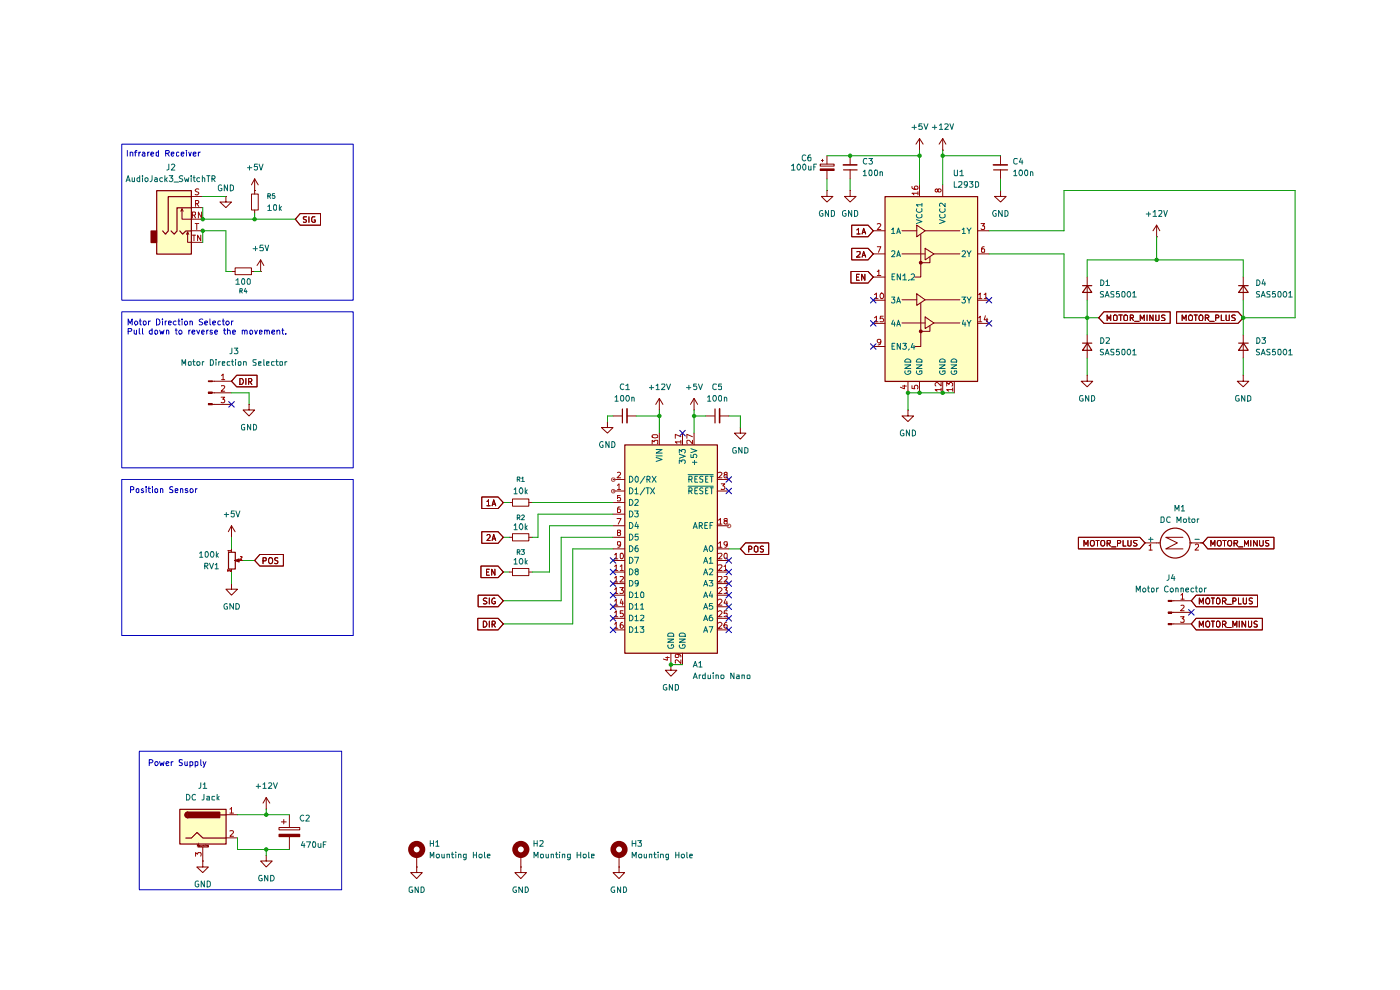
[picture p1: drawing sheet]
<svg xmlns="http://www.w3.org/2000/svg" width="297mm" height="210mm" viewBox="0 0 297 210" stroke-linecap="round" stroke-linejoin="round" font-family="sans-serif">
<g fill="#ffffc2">
<path d="M132.6 94.4h19.6v44.2h-19.6z"/>
<path d="M33.2 40.4h7.4v13.5h-7.4z"/>
<path d="M38.1 171.7h9.9v7.3h-9.9z"/>
<path d="M187.8 41.7h19.6v39.2h-19.6z"/>
</g>
<path d="M178.9 36h2.9M132.6 94.4h19.6v44.2h-19.6zM151.7 86.8v2.9" fill="none" stroke="#840000" stroke-width=".25"/>
<g fill="none" stroke="#840000" stroke-width=".21">
<path d="M174 34.8h3v.4h-3zM174 35.8h3v.4h-3zM174.2 34h.5M174.5 33.8v.5M175.4 33v1.8M175.4 36.2v1.7M180.3 33v2M180.3 36v1.9M175.4 40.4v1.3h1.3l-1.3 1.2-1.2-1.2h1.2M175.4 40.4h.1M180.3 40.4v1.3h1.3l-1.3 1.2-1.1-1.2h1.1M180.3 40.4h.1"/>
<path d="M180.5 57.6h3.7l1.1 1.2-1.1 1.2h-3.7zM180.7 47.8h3.5l1.1 1.2-1.1 1.2h-3.5zM180.7 52.7h3.5l1.1 1.2-1.1 1.2h-3.5zM181.7 58.8h.4M181.8 48.8l.3-.4v1.2M181.8 53.4h.6l.1 .5-.8 .6h.8M181.8 49.6h.7M182.3 58.2h-.6v1.2h.6M182.9 49.6l.3-1.2 .4 1.2M182.9 54.5l.3-1.1 .4 1.1M183 49.3h.6M183 54.2h.6"/>
<path d="M183.5 58.2v1.2l-.7-1.2v1.2M50.2 79.6h4.3v2.5h-4.3l-1.1-1.2zM50.9 80.3a.65 .65 0 0 1 .8 .6 .65 .65 0 0 1-.8 .6zM52.2 80.3v1.2M52.8 81l.5-.1v-.5l-.5-.1v1.2M53 81l.4 .5M139.9 91.9v2.4M144.8 91.9v2.4M147.2 91.9v2.4M149.7 88.2h1.9M152.7 88.2h1.9M157.1 90.7v1.2h1.1l-1.1 1.2-1.3-1.2h1.3"/>
<path d="M157.1 90.7h.1M192.6 87v1.2h1.2l-1.2 1.2-1.2-1.2h1.2M192.6 87h.1M130.1 101.7h2.4M130.1 104.2h2.4M130.1 106.6h2.4M130.1 109.1h2.4M130.1 111.5h2.4M130.1 114h2.4M130.1 116.4h2.4M130.1 118.9h2.4M152.2 101.7h2.4"/>
<path d="M152.2 104.2h2.4M152.2 111.5h2.4M152.2 116.4h2.4M152.2 118.9h2.4M158.2 115.2h4.9v2.4h-4.9l-1.1-1.2zM158.8 116.5l.6-.1v-.5l-.6-.1v1.3M160 116l.3-.2 .5 .2v.9l-.3 .2-.5-.2zM162 115.9l-.5-.1-.2 .2v.3l.6 .2 .1 .2-.3 .4-.4-.1M130.1 121.3h2.4M130.1 123.8h2.4M130.1 126.3h2.4M130.1 128.7h2.4"/>
<path d="M130.1 131.2h2.4M130.1 133.6h2.4M142.3 138.5v2.5M144.8 138.5v2.5M152.2 121.3h2.4M152.2 123.8h2.4M152.2 126.3h2.4M152.2 128.7h2.4M152.2 131.2h2.4M152.2 133.6h2.4"/>
</g>
<g fill="none" stroke="#a90000" stroke-width=".21">
<path d="M138.4 94.2v-.8l.4 .3 .1-.3h.6v.8M138.4 92.3l.9-.1 .2 .2v.3a.86 .86 0 0 1-1.1-.1zM144.4 93.7h-1.1l.3 .4M144.4 92.6l-1.1-.5v.9M144.4 93.4v.7M146.9 93.4v.8l-.7-.8-.5 .1 .1 .6M146.9 92.6l-1.2-.5v.9M130.4 117.7l.3-.3v1.1M130.4 118.5h.7M130.9 110h.8l-.5 1.2M131 100.3l.4-.1 .3 .3-.8 .9h.8M131 103l.3-.4v1.2"/>
<path d="M131 103.8h.7M131.2 113l-.2-.5h.6v.4l-.6 .1v.6h.4a.35 .35 0 0 0 .3-.3 .35 .35 0 0 0-.3-.3M131.6 105.1h-.6v.5a.45 .45 0 0 1 .6 .1 .45 .45 0 0 1 0 .6l-.6-.1M131.6 107.5h-.4l-.2 .3v.8l.6 .1v-.7h-.4l-.2 .2M131.7 115.4l-.1 .2-.4 .1-.2-.2v-.5l.6-.1 .1 .2-.2 .9-.4 .1M131.7 117.4h.4a.66 .66 0 0 1-.3 1.1l-.2-.2v-.8zM152.4 100.3l.5-.1 .3 .2-.8 1h.8M152.4 110.3l.4-.3v1.2M152.4 115.2l.4-.3v1.2M152.4 117.4h.6l.2 .1-.1 .4-.7 .6h.8M152.4 119.9l.6-.1 .2 .2-.1 .3-.7 .7h.8M152.4 111.2h.8"/>
<path d="M152.4 116.1h.8M153 102.6h.8l-.5 .5 .5 .2v.3l-.2 .2-.6-.1M153.8 117.4h.3l.2 .1v.8l-.4 .2a.84 .84 0 0 1-.1-1.1zM153.8 100.7l-.2-.3 .2-.2 .5 .1v.3a.48 .48 0 0 0-.6 .2 .48 .48 0 0 0 .1 .6l.5-.1v-.5l-.2-.1M153.8 110.5l-.2-.3 .2-.2h.4l.1 .4a.51 .51 0 0 0-.6 .7h.6v-.5l-.2-.1M154.3 115.4l-.2 .3h-.3l-.2-.3v-.3l.2-.2 .5 .1v.8l-.5 .3M130.4 120.2l.3-.4v1.2M130.4 122.6l.3-.3v1.2M130.4 125.1l.3-.5v1.3M130.4 127.5l.3-.4v1.3M130.4 130l.3-.4v1.2M130.4 132.4l.3-.4v1.3"/>
<path d="M130.4 121h.7M130.4 123.5h.7M130.4 125.9h.7M130.4 128.4h.7M130.4 130.8h.7M130.4 133.3h.7M131.5 124.6h.8l-.5 .6 .5 .2-.1 .4h-.7M131.6 120.2l.3-.4v1.2M131.6 122.4l.5-.1 .2 .3-.8 .9h.8M131.6 121h.7M131.8 127.1l-.2 .8h.7M132.1 132l-.4 .1-.1 .2v.8l.4 .2 .3-.3v-.2l-.3-.3-.4 .1v.2"/>
<path d="M132.1 127.5v.9M132.2 129.6h-.6v.5h.6l.1 .5-.3 .2-.4-.1M141.2 139.5h.8M141.6 139.3v.8l-.9-.3M143.8 138.8l.2 .2-.1 .5h-.6v-.5a.94 .94 0 0 1 1.1 0v.4M144.4 140v.7l-.8-.7-.3 .1v.5M152.4 122.4l.6-.1 .2 .1-.1 .4-.7 .7h.8M152.4 124.8l.2-.2h.3l.3 .3-.1 .3-.7 .7h.8M152.4 127.3l.2-.2h.3l.3 .3-.1 .3-.7 .7h.8M152.4 129.7l.2-.1h.3l.3 .2-.1 .3-.7 .7h.8M152.4 132.2l.2-.2h.3l.3 .3-.1 .3-.7 .7h.8M153.6 120.2l.3-.4v1.2"/>
<path d="M153.6 122.4h.7v.4l-.7 .7h.7M153.6 124.6h.7l-.4 .6h.4v.6h-.7M153.6 121h.7M153.9 127.1l-.3 .8h.8M154.2 132a.72 .72 0 0 0-.6 .5 .72 .72 0 0 0 .2 .8l.5-.2v-.5l-.5-.1-.2 .3M154.2 127.5v.9M154.3 129.6h-.6l-.1 .5h.7v.6h-.7"/>
</g>
<g fill="none" stroke="#006464" stroke-width=".21">
<path d="M139.2 97l1.3 .5-1.3 .4M139.2 95.3h1.3l-1.3 .8h1.3M139.2 96.7h1.3M144.1 98.3v-.8l.5 .5v-.4l.2-.1 .5 .1 .1 .5-.2 .2M144.1 96.4l1.3 .4-1.3 .4M144.1 96.1v-.8l.5 .5 .1-.5h.5l.2 .2v.4l-.2 .2M146.6 96.4v.6h.6l-.1-.5 .1-.1h.4l.2 .2-.1 .4M146.6 95.2l1.2 .4-1.2 .4M146.9 98.1h.9M147.3 97.6v1M133.5 101a.65 .65 0 0 1 .8 .7 .65 .65 0 0 1-.8 .6zM133.5 103.5a.65 .65 0 0 1 .8 .6 .65 .65 0 0 1-.8 .6z"/>
<path d="M133.5 105.9a.65 .65 0 0 1 .8 .7 .65 .65 0 0 1-.8 .6zM133.5 108.4a.65 .65 0 0 1 .8 .6 .65 .65 0 0 1-.8 .7zM133.5 110.8a.65 .65 0 0 1 .8 .7 .65 .65 0 0 1-.8 .6zM133.5 113.3a.65 .65 0 0 1 .8 .6 .65 .65 0 0 1-.8 .7zM133.5 115.8a.65 .65 0 0 1 .8 .6 .65 .65 0 0 1-.8 .6zM133.5 118.2a.65 .65 0 0 1 .8 .6 .65 .65 0 0 1-.8 .7zM134.6 108.4h.8l-.4 .5 .4 .1v.5l-.2 .2-.6-.2M134.6 118.2h.9l-.5 1.3M134.7 103.8h.2l.1-.3v1.2M134.7 106.1l.2-.2h.3l.2 .2v.3l-.8 .8h.8M134.7 104.7h.7M134.9 101.1l.2-.1 .3 .3v.7l-.3 .3a.71 .71 0 0 1-.2-1.2z"/>
<path d="M135 110.8l-.3 .9h.8M135.3 115.8h-.4a.92 .92 0 0 0 .1 1.2l.4-.1v-.6h-.5l-.2 .1M135.3 111.3v.8M135.4 113.3h-.6l-.1 .6 .6-.1 .1 .6-.2 .2h-.3l-.2-.2M136.8 101l-1 1.5M136.8 103.5l-1 1.5M137.1 103.5h.7M137.2 101.7l.6-.1v-.5l-.6-.1v1.3M137.4 103.5v1.2M137.5 101.7l.4 .6M138 103.5l.9 1.2M138.4 101l.8 1.3"/>
<path d="M138.9 103.5l-.9 1.2M139.2 101l-.8 1.3M146 100.7h5.3M146 103.1h5.3M146.1 101.7l.7-.1v-.4l-.2-.2h-.5v1.3M146.1 104.2h.5l.2-.2v-.4l-.2-.1h-.5v1.2M146.5 101.7l.3 .6M146.5 104.2l.3 .5M147.1 112.1l.4-1.3 .4 1.3M147.2 111.8h.6M147.4 101.6h.4M147.4 104.1h.4"/>
<path d="M148 101h-.6v1.3h.6M148 103.5h-.6v1.2h.6M148.3 111.5l.6-.1v-.5l-.6-.1v1.3M148.6 111.5l.4 .6M149.1 101.1l-.4-.1-.3 .3 .1 .3 .6 .2v.3l-.2 .2-.5-.1M149.1 103.6l-.4-.1-.3 .2 .1 .3 .6 .2v.4l-.2 .1h-.5M149.3 117l.4-1.2 .4 1.2M149.3 119.5l.4-1.3 .4 1.3M149.4 116.6h.6M149.4 119.1h.6M149.5 111.4h.4M149.7 101.6h.3"/>
<path d="M149.7 104.1h.3M150.1 110.8h-.6v1.3h.6M150.2 101h-.5v1.3h.5M150.2 103.5h-.5v1.2h.5M150.5 118.5h.1l.2-.3v1.3M150.5 119.5h.7M150.6 115.8h.2a.67 .67 0 0 1 .5 .6 .67 .67 0 0 1-.5 .6l-.3-.5zM150.6 103.5h.7M150.6 101h.7M150.6 111.4h.5M151 101v1.3M151 103.5v1.2"/>
<path d="M151.2 110.8h-.6v1.3M133.5 120.7a.65 .65 0 0 1 .8 .6 .65 .65 0 0 1-.8 .6zM133.5 123.1a.66 .66 0 0 1 .7 .4 .66 .66 0 0 1-.2 .8h-.5zM133.5 125.6a.66 .66 0 0 1 .7 .4 .66 .66 0 0 1-.2 .8h-.5zM133.5 128a.66 .66 0 0 1 .7 .4 .66 .66 0 0 1-.2 .8h-.5zM133.5 130.5a.66 .66 0 0 1 .7 .4 .66 .66 0 0 1-.2 .8h-.5zM133.5 132.9a.66 .66 0 0 1 .7 .4 .66 .66 0 0 1-.2 .8h-.5zM134.7 125.9l.3-.3v1.2M134.7 128.4l.3-.4v1.2M134.7 130.8l.3-.3v1.2M134.7 133.3l.3-.4v1.2M134.7 126.8h.7"/>
<path d="M134.7 129.2h.7M134.7 131.7h.7M134.7 134.1h.7M135 121.2l-.3-.3 .1-.2h.6l-.1 .5h-.3l-.3 .2v.3l.3 .2 .4-.1v-.5l-.2-.1M135.4 123.6v.2a.42 .42 0 0 1-.6 0 .42 .42 0 0 1 0-.6h.6v.8l-.2 .3h-.3M135.8 132.9h.8l-.5 .5 .5 .1v.5h-.8M135.9 128.4l.3-.4v1.2M135.9 130.6h.7v.4l-.8 .7h.8M135.9 129.2h.7M136 125.7l.3-.1 .3 .2v.8l-.2 .2-.4-.1zM141.7 135.6h1.2l-1.2 .6h1.2M141.7 136.8v.3l.3 .4 .8-.1 .1-.3-.1-.3-.4-.1v.3"/>
<path d="M141.7 134.5l.3-.2h.6l.3 .3v.4h-1.2zM144.1 135.6h1.3l-1.3 .6h1.3M144.2 136.8l-.1 .3 .2 .3h.9l.2-.3-.1-.3-.5-.1v.3M144.2 134.5l.2-.2h.6l.3 .2 .1 .5h-1.3zM149.3 121.9l.4-1.2 .4 1.2M149.3 124.3l.4-1.2 .4 1.2M149.3 126.8l.4-1.2 .4 1.2M149.3 129.2l.4-1.2 .4 1.2M149.3 131.7l.4-1.2 .4 1.2M149.3 134.1l.4-1.2 .4 1.2M149.4 121.5h.6M149.4 124h.6"/>
<path d="M149.4 126.4h.6M149.4 128.9h.6M149.4 131.3h.6M149.4 133.8h.6M150.5 120.7h.5l.2 .2-.7 1h.7M150.5 123.1h.7l-.4 .5 .4 .2v.3l-.1 .2-.6-.1M150.5 132.9h.7l-.5 1.2M150.8 125.5l-.3 .9h.7M151.1 130.5l-.5 .1a.94 .94 0 0 0 0 1.1h.5l.1-.2v-.3l-.2-.3h-.3l-.2 .3M151.1 126v.8M151.1 128h-.6v.6l.1-.1h.4l.2 .2v.3l-.1 .2-.6-.1"/>
</g>
<path d="M174 36h3M178.9 35h2.9M152.7 86.7v3" fill="none" stroke="#840000" stroke-width=".34"/>
<path d="M44.2 80.8h.8v.2h-.8z" fill="#840000"/>
<path d="M44.2 80.8h.8v.2h-.8z" fill="none" stroke="#840000" stroke-width=".21"/>
<path d="M44.2 83.2h.8v.2h-.8z" fill="#840000"/>
<path d="M44.2 83.2h.8v.2h-.8z" fill="none" stroke="#840000" stroke-width=".21"/>
<path d="M44.2 85.6h.8v.3h-.8z" fill="#840000"/>
<path d="M44.2 85.6h.8v.3h-.8zM45 80.9h4.1M45 83.3h4.1M45 85.8h4.1M52.8 85.8v1.2h1.2l-1.2 1.2-1.2-1.2h1.2M52.8 85.8h.1M55.1 117.6h5v2.5h-5l-1.1-1.2zM55.8 119h.5l.2-.2v-.4l-.7-.1v1.3M57.2 118.3a.46 .46 0 0 1 .6 .4v.4a.46 .46 0 0 1-.6 .5 .86 .86 0 0 1 0-1.3zM58.9 118.4h-.6a.57 .57 0 0 0 .6 .7v.3l-.1 .2-.5-.1" fill="none" stroke="#840000" stroke-width=".21"/>
<path d="M47 79.7l.3-.4v1.2M46.9 84.3h.8l-.5 .4 .4 .1v.6h-.7M47 81.9l.5-.1 .2 .3-.8 .9h.8M47 80.5h.7" fill="none" stroke="#a90000" stroke-width=".21"/>
<path d="M48.5 117.1h1.4v3.6h-1.4z" fill="none" stroke="#840000" stroke-width=".25"/>
<path d="M49.8 118.9l1-.3v.7z" fill="#840000"/>
<g fill="none" stroke="#840000" stroke-width=".21">
<path d="M54 37.9l-.7 1.3M54 37.9l.8 1.3M54 37.9v2.5M47.9 41.7v1.2h1.2l-1.2 1.1-1.2-1.1h1.2M47.9 41.7h.1M54 40.4h.1M49.1 114h.1M49.1 111.5v2.5M49.1 116.4v.6M49.1 111.5l-.7 1.3M49.1 111.5l.8 1.3M49.8 118.9l.9-.4v.7z"/>
<path d="M50.6 118.9h1M49.1 123.8v1.2h1.3l-1.3 1.3-1.2-1.3h1.2M49.1 123.8h.1M49.1 120.7v.6"/>
</g>
<path d="M49 116.8h-.7l.2 .2M49 116.6v.4M51 118.2l.3-.1 .1 .2-.5 .4h.5M48.3 121.3v-.4l.3 .2v-.1l.2-.1 .2 .1-.1 .3" fill="none" stroke="#a90000" stroke-width=".21"/>
<path d="M32 49h1.2v2.4h-1.2z" fill="#840000"/>
<path d="M32.1 49h1.1v2.4h-1.1zM33.2 40.4h7.4v13.5h-7.4zM38.1 49l.6 .7 .7-.7h1.2M40.6 44.1h-3v4.9l-.6 .7-.7-.7M40.6 41.7h-4.9v7.3l-.6 .7-.6-.7M38.1 171.7h9.9v7.3h-9.9zM39.4 177.8h1.2l1.2-1.2 1.3 1.2h4.9M39.8 172.3a.59 .59 0 0 0-.6 .6 .59 .59 0 0 0 .6 .6" fill="none" stroke="#840000" stroke-width=".25"/>
<g fill="none" stroke="#840000" stroke-width=".21">
<path d="M38.4 44.8l.2-.5v2.2h4.4M38.6 44.3l.3 .5M39.5 49.7l.3-.5v2.2h3.2M39.8 49.2l.3 .5M40.6 41.7h2.4M40.6 44h2.4M40.6 49h2.4M49.1 57.6h.8M49.9 56.8h3.4v1.5h-3.4zM53.3 41.2h1.5v3.3h-1.5zM53.3 57.6h.7M54 40.4v.8"/>
<path d="M54 44.5v.8M55.3 57.6h.1M55.3 55.1l-.8 1.2M55.3 55.1l.7 1.2M55.3 55.1v2.5M63.7 45.3h4.3v2.5h-4.3l-1-1.3zM65 46h-.6a.47 .47 0 0 0 .1 .5 .47 .47 0 0 0 .4 .2v.4h-.5M65.5 46v1.2M66.8 46h-.5l-.2 .2v.7a.52 .52 0 0 0 .8 .2v-.4h-.3M142.3 141v1.2h1.3l-1.3 1.2-1.2-1.2h1.2M142.3 141h.1M56.5 181.5v1.1h1.2l-1.2 1.3-1.2-1.3h1.2"/>
<path d="M56.5 181.5h.1M88.4 183.9v1.2h1.2l-1.2 1.3-1.3-1.3h1.3M88.4 183.9h.1M88.4 181.5v2.4M110.5 183.9v1.2h1.2l-1.2 1.3-1.3-1.3h1.3M110.5 183.9h.1M110.5 181.5v2.4M131.3 183.9v1.2h1.2l-1.2 1.3-1.2-1.3h1.2M131.3 183.9h.1M131.3 181.5v2.4"/>
</g>
<path d="M40.8 45.6h.5l.2-.1v-.4l-.7-.1v1.2M40.8 49.9h.7M41.2 45.6l.3 .6M41.2 49.9v1.2M41.4 47.4h.8M41.5 43.2l.6-.1v-.5l-.6-.1v1.3M41.7 43.2l.5 .6M41.7 47.4v1.3M42.2 40.1h-.5l-.3 .2 .1 .3 .7 .3-.3 .4-.5-.1M42.6 49.9v1.2l-.7-1.2v1.2M42.8 45v1.2l-.7-1.2v1.2" fill="none" stroke="#a90000" stroke-width=".21"/>
<g fill="none" stroke="#840000" stroke-width="1.2">
<circle cx="88.4" cy="180.2" r="1.23"/>
<circle cx="110.5" cy="180.2" r="1.23"/>
<circle cx="131.3" cy="180.2" r="1.23"/>
</g>
<path d="M39.4 172.4l.4-.1v1.2a.59 .59 0 0 1-.5-.4 .59 .59 0 0 1 .1-.7z" fill="#840000"/>
<path d="M39.8 172.3a.59 .59 0 0 0-.6 .6 .59 .59 0 0 0 .6 .6" fill="none" stroke="#840000" stroke-width=".25"/>
<path d="M39.8 172.3h6.8v1.2h-6.8z" fill="#840000"/>
<path d="M39.8 172.3h6.8v1.2h-6.8zM46.7 172.9h1.3" fill="none" stroke="#840000" stroke-width=".25"/>
<g fill="none" stroke="#840000" stroke-width=".21">
<path d="M41.9 179.5v-.3l.1 .3 .1-.3v.3M42 179.7h2M42.3 179.3h.2v.2h-.2zM42.6 179.3l.1 .2 .1-.2M43 179.5v-.2h.1v.2M43 179.7v2.9M43.3 179.2l.1 .3M43.3 179.3h.1M43.6 179.2h.1M43.6 179.3v.2M43.7 179.5v-.2l.2 .2M44.2 179.5h-.2l.1-.2h.1v.3h-.1"/>
<path d="M47.9 172.8h2.5M47.9 177.7h2.5M59.2 175.5h4.4v.5h-4.4zM59.7 174.3h1M60.2 173.8v1M43 182.6v1.3h1.2l-1.2 1.2-1.3-1.2h1.3M43 182.6h.1"/>
</g>
<path d="M48.8 171.6l.3-.3v1.2M48.8 176.3l.6-.1 .1 .3-.7 .9h.7M48.8 172.5h.7M41.5 181.6v-.7l.4 .3 .1-.3h.6v.7" fill="none" stroke="#a90000" stroke-width=".21"/>
<path d="M59.2 177h4.4v.5h-4.4z" fill="#840000"/>
<g fill="none" stroke="#840000" stroke-width=".21">
<path d="M191.4 49h3.1M191.4 53.9h4.9M194.5 47.8l1.8 1.2-1.8 1.2zM195.3 49.7v9.1h-1.2M212.3 40.4v1.3h1.1l-1.1 1.2-1.3-1.2h1.3M212.3 40.4h.1M191.4 63.6h3.1M191.4 68.5h4.9M194.5 62.3l1.8 1.3-1.8 1.2zM102.2 112.8h3.5l1.1 1.2-1.1 1.2h-3.5zM103.3 113.6l.2-.2h.3l.2 .2v.3l-.7 .8h.7M104.4 114.7l.3-1.3 .5 1.3"/>
<path d="M104.5 114.3h.6M101.4 131.2h4.3l1.1 1.1-1.1 1.3h-4.3zM101.4 126.3h4.3l1.1 1.1-1.1 1.3h-4.3zM102 120.1h3.7l1.1 1.2-1.1 1.2h-3.7zM102.5 131.8a.65 .65 0 0 1 .8 .6 .65 .65 0 0 1-.8 .6zM103.2 121.3h.4M103.3 126.9l-.5-.1-.3 .3 .2 .3 .5 .2v.4h-.7M103.8 120.7h-.6v1.3h.6M103.8 126.8v1.3M103.8 131.8v1.2M104.4 132.4l.6-.1v-.5h-.6v1.2M104.7 132.4l.4 .6"/>
<path d="M105 126.9a.61 .61 0 0 0-.7 .3 .61 .61 0 0 0 .1 .7l.3 .2 .4-.1v-.4h-.3M105 120.7v1.3l-.7-1.3v1.3M108 121.3h.7M108.7 120.6h3.5v1.5h-3.5zM112.2 121.3h.8M56.5 171.6h.1M56.5 169.2l-.7 1.2M56.5 169.2l.7 1.2M56.5 169.2v2.4M59.2 177h4.4v.5h-4.4zM61.4 172.8v2.7M61.4 177.5v2.7"/>
</g>
<path d="M187.8 41.7h19.6v39.2h-19.6z" fill="none" stroke="#840000" stroke-width=".25"/>
<path d="M195.1 55.5h.4v.4h-.4z" fill="#840000"/>
<path d="M195.1 55.5h.4v.4h-.4zM197.3 54.5v1.2h-2M195.3 64.3v9.2h-1.2" fill="none" stroke="#840000" stroke-width=".21"/>
<path d="M195.1 70.1h.4v.4h-.4z" fill="#840000"/>
<g fill="none" stroke="#840000" stroke-width=".21">
<path d="M195.1 31.8h.1M195.1 29.4v2.4M195.1 39.2v2.5M195.1 29.4l-.8 1.2M195.1 29.4l.7 1.2M200 31.8h.1M200 29.4v2.4M200 39.2v2.5M200 29.4l-.8 1.2M200 29.4l.7 1.2M212.3 33v2M212.3 36v1.9"/>
<path d="M185.3 49h2.4M185.3 53.9h2.4M185.3 58.8h2.4M196.3 52.7l1.8 1.2-1.8 1.2zM196.3 49h7.3M198.1 53.9h5.5M207.4 49h2.4M207.4 53.9h2.4M245.4 50.2h.1M245.4 47.8l-.8 1.2M245.4 47.8l.6 1.2M245.4 47.8v2.4"/>
<path d="M185.3 63.7h2.4M185.3 68.6h2.4M185.3 73.5h2.4M195.1 70.1h.4v.4h-.4zM196.3 67.2l1.8 1.3-1.8 1.2zM196.3 63.6h7.3M197.3 69.1v1.2h-2M198.1 68.5h5.5M207.4 63.7h2.4M207.4 68.6h2.4M230.6 79.6v1.3h1.2l-1.2 1.2-1.2-1.2h1.2M230.6 79.6h.1"/>
<path d="M234.2 66.1h14v2.5h-14l-1.1-1.2zM234.9 68v-1.2l.4 .9 .3-.9v1.2M236.2 67l.3-.2 .5 .2v.8l-.2 .2h-.4l-.2-.2zM237.3 66.8h.8M237.7 66.8v1.2M238.4 67l.3-.2 .5 .2v.8l-.2 .2h-.4l-.2-.2zM239.8 67.4h.6v-.5l-.6-.1v1.2M240 67.4l.5 .6M240.7 68.2h.9M241.9 68v-1.2l.4 .9 .4-.9v1.2M243.3 66.8v1.2M244.6 66.8v1.2l-.7-1.2v1.2"/>
<path d="M245.2 66.8l.1 1.2h.5l.1-.2v-1M247.1 66.9h-.6l-.1 .3 .2 .2h.3l.2 .4-.1 .2h-.6M192.6 80.9v2.4M195.1 80.9v2.4M200 80.9v2.4M202.4 80.9v2.4M228.8 114h13l1.1 1.2-1.1 1.2h-13zM230 115.8v-1.1l.4 .8 .4-.8v1.1M232.5 114.7h.7M232.8 114.7v1.1M233.7 114.7h.5a.77 .77 0 0 1-.2 1.1h-.3a.87 .87 0 0 1 0-1.1zM234.9 115.2h.6v-.5h-.6v1.1"/>
<path d="M235.1 115.2l.4 .6M235.8 116h.9M237.1 115.2h.5l.1-.4-.1-.1h-.5v1.1M238.3 114.7v1.1h.5M239.3 114.7l.1 1.1a.36 .36 0 0 0 .6-.2v-.9M241.2 114.7h-.6l-.1 .1 .2 .4h.3l.2 .3-.1 .3h-.6M256.2 114h14.1v2.4h-14.1l-1-1.2zM256.9 115.8v-1.1l.4 .8 .4-.8v1.1M258.4 114.7h.5a.77 .77 0 0 1-.2 1.1h-.3a.87 .87 0 0 1 0-1.1zM259.4 114.7h.7M259.8 114.7v1.1M261.8 115.2h.6l.2-.4-.2-.1h-.6v1.1"/>
<path d="M262.1 115.2l.5 .6M262.7 116h1M264 115.8v-1.1l.4 .8 .4-.8v1.1M265.4 114.7v1.1M266.7 114.7v1.1l-.8-1.1v1.1M267.2 114.7v.9l.3 .2h.4l.1-.2v-.9M269.2 114.7h-.6a.47 .47 0 0 0 0 .4 .47 .47 0 0 0 .5 .2l.1 .5h-.7M253.8 131.2h14v2.4h-14l-1.1-1.3zM253.8 126.3h13v2.4h-13l-1.1-1.3zM254.4 133v-1.2l.5 .9 .4-.9v1.2M254.4 128.1v-1.3l.5 1 .4-1v1.3M255.9 131.9l.5-.1a.86 .86 0 0 1 0 1.2 .46 .46 0 0 1-.6-.4z"/>
<path d="M256 126.9l.4-.1a.86 .86 0 0 1 0 1.3 .46 .46 0 0 1-.6-.4zM257 131.8h.6M257 126.8h.6M257.3 126.8v1.3M257.3 131.8v1.2M258.1 131.9l.5-.1a.86 .86 0 0 1 0 1.2l-.5-.1zM258.3 126.8h.3a.86 .86 0 0 1 0 1.3l-.5-.2v-.8zM259.3 132.4l.7-.1 .1-.3-.3-.2h-.5v1.2M259.3 127.5l.7-.1 .1-.3-.3-.3h-.5v1.3M259.7 132.4l.4 .6M259.7 127.5l.4 .6M260.3 133.1h.9"/>
<path d="M260.3 128.2h.9M261.5 133v-1.2l.5 .9 .4-.9v1.2M261.5 127.5l.6-.1v-.5l-.6-.1v1.3M262.7 126.8v1.3h.6M262.9 131.8v1.2M263.7 126.8v1.1l.3 .2 .4-.1v-1.2M264.2 131.8v1.2l-.7-1.2v1.2M264.8 131.8v1.1l.2 .1h.3l.2-.2v-1M265.7 126.9l-.5-.1-.2 .2v.4a.57 .57 0 0 1 .6 .6h-.6M266.7 131.8h-.4l-.3 .2 .1 .3 .6 .2v.4h-.7"/>
<circle cx="231.7" cy="115.2" r=".58"/>
<circle cx="260.9" cy="115.2" r=".57"/>
</g>
<g fill="none" stroke="#a90000" stroke-width=".21">
<path d="M193.5 39.6l.1 .4 .2 .1h.9v-.5h-.6l-.1 .4 .2 .1M186.1 47.5l.5-.1 .3 .3-.8 1h.8M186.1 52.3h.8l-.5 1.2M186.1 57.6l.3-.4v1.2M186.1 58.4h.8M194.7 41h-1.2l.4 .3M194.7 40.7v.6M199 40.3v-.2h.4a.35 .35 0 0 1 .3 .3 .35 .35 0 0 1-.3 .3h-.4l-.1-.6a.31 .31 0 0 0-.4 .1 .31 .31 0 0 0 0 .5h.2l.3-.2M208.1 47.4h.8l-.4 .5 .4 .1v.5l-.2 .2h-.4l-.2-.2M208.8 52.3l-.4 .1-.2 1 .1 .1 .6-.1v-.5l-.2-.1h-.2l-.3 .2M185.5 62.5l.4-.3v1.1M185.5 67.4l.4-.3v1.2"/>
<path d="M185.5 63.3h.8M185.5 68.3h.8M186.9 62.2h.3a.67 .67 0 0 1 0 1.1h-.3a.78 .78 0 0 1 0-1.1zM186.9 72.5l-.3 .2h-.2l-.3-.2v-.4l.2-.1h.4a.94 .94 0 0 1 0 1.1l-.4 .1M187.4 67.1h-.6l-.1 .6 .2-.2h.3l.3 .2-.1 .5h-.7M207.6 62.5l.3-.3v1.1M207.6 67.4l.3-.3v1.2M207.6 63.3h.7M207.6 68.3h.7M208.8 62.5l.3-.3v1.1M208.8 63.3h.7M209 67l-.2 .8h.8"/>
<path d="M209.4 67.5v.8M191.4 81.9h.9M191.9 81.7v.8l-.9-.4M193.5 81.8v.6l.6 .1v-.7h.6v.7M199.6 82.6h-1.2l.4 .4M199.6 81.1v.8l-.8-.8-.4 .3v.3l.1 .2M199.6 82.3v.7M200.8 81.9v-.8l.5 .4 .1-.3 .5-.1 .2 .3v.3l-.2 .2M202.1 82.6h-1.3l.5 .4M202.1 82.3v.7"/>
</g>
<g fill="none" stroke="#006464" stroke-width=".21">
<path d="M189.2 48.7l.3-.3v1.1M189.2 53.4l.1-.2h.4l.1 .2v.4l-.6 .7h.6M189.2 49.5h.6M189.2 58.7h.5M189.8 58.1h-.6v1.3h.6M190.3 49.5l.3-1.1 .4 1.1M190.3 54.5l.3-1.3 .4 1.3M190.3 49.2h.6M190.3 54.1h.6M191 58.1v1.3l-.7-1.3v1.3M191.5 58.5l.4-.4v1.3M191.5 59.4h.8"/>
<path d="M192.9 59.3l-.2 .2M193.3 58.3l.2-.2h.3l.2 .2v.4l-.8 .7h.8M194.4 46.6l1.2 .4-1.2 .4M194.5 45.5l-.1 .2a.67 .67 0 0 0 .5 .5 .67 .67 0 0 0 .7-.2l-.1-.5M194.5 44.3a.61 .61 0 0 0 .3 .8 .61 .61 0 0 0 .8-.3l-.1-.5M195.6 43.4h-1.2l.3 .4M195.6 43.1v.7M199.3 46.6l1.2 .4-1.2 .4M199.4 45.5l-.1 .2a.67 .67 0 0 0 .5 .5 .67 .67 0 0 0 .7-.2l-.1-.5M199.4 44.3a.61 .61 0 0 0 .3 .8 .61 .61 0 0 0 .8-.3l-.1-.5M200.5 43.1v.8l-.7-.8h-.4v.7M204.1 48.7l.4-.3v1.1"/>
<path d="M204.1 53.4l.5-.2 .2 .4-.7 .9h.7M204.1 49.5h.7M205.2 48.4l.4 .6 .4-.6M205.2 53.2l.4 .7 .4-.7M205.6 49v.5M205.6 53.9v.6M189.2 63h.6l-.3 .5 .3 .1v.5l-.1 .2h-.4l-.1-.2M189.2 73.4h.5M189.5 67.9l-.3 .9h.7M189.7 68.3v.9M189.8 72.8h-.6v1.3h.6M190.3 64.3l.3-1.3 .4 1.3"/>
<path d="M190.3 69.2l.3-1.3 .4 1.3M190.3 63.9h.6M190.3 68.8h.6M191 72.8v1.3l-.7-1.3v1.3M191.5 72.8h.8l-.4 .5 .4 .2v.3l-.3 .3h-.3l-.2-.2M191.9 77.4h1.3l-1.3 .8h1.3M192 78.7a.58 .58 0 0 0 .6 .7 .58 .58 0 0 0 .5-.7h-.5v.2M192 76.4a.66 .66 0 0 1 .8-.2 .66 .66 0 0 1 .4 .6h-1.3zM192.9 74l-.2 .3M193.6 72.8l-.3 .9h.8M193.9 73.2v.9M194.4 77.4h1.2l-1.2 .8h1.2"/>
<path d="M194.5 78.7a.61 .61 0 0 0 .3 .7 .61 .61 0 0 0 .8-.2v-.5h-.5v.2M194.5 76.4a.72 .72 0 0 1 1.1 0v.4h-1.2zM199.3 77.4h1.2l-1.2 .8h1.2M199.4 78.7a.61 .61 0 0 0 .3 .7 .61 .61 0 0 0 .8-.2v-.5h-.5v.2M199.4 76.4a.72 .72 0 0 1 1.1 0v.4h-1.2zM201.8 77.4h1.2l-1.2 .8h1.2M201.9 78.7a.61 .61 0 0 0 .3 .7 .61 .61 0 0 0 .8-.2v-.5h-.6v.2M201.9 76.4a.72 .72 0 0 1 1.1 0v.4h-1.2zM204.1 63h.7l-.4 .5 .3 .1v.6l-.5 .1-.1-.2M204.4 67.9l-.3 .9h.8M204.7 68.3v.9M205.2 63l.4 .7 .4-.7"/>
<path d="M205.2 67.9l.4 .7 .4-.7M205.6 63.7v.6M205.6 68.6v.6"/>
</g>
<path d="M210.8 36h2.9" fill="none" stroke="#840000" stroke-width=".25"/>
<path d="M210.7 35h3" fill="none" stroke="#840000" stroke-width=".34"/>
<path d="M247.8 127.4h.8v.2h-.8z" fill="#840000"/>
<path d="M247.8 127.4h.8v.2h-.8z" fill="none" stroke="#840000" stroke-width=".21"/>
<path d="M247.8 129.8h.8v.3h-.8z" fill="#840000"/>
<path d="M247.8 129.8h.8v.3h-.8z" fill="none" stroke="#840000" stroke-width=".21"/>
<path d="M247.8 132.3h.8v.2h-.8z" fill="#840000"/>
<g fill="none" stroke="#840000" stroke-width=".21">
<path d="M63.7 45.3h4.3v2.5h-4.3l-1-1.3zM65 46h-.6a.47 .47 0 0 0 .1 .5 .47 .47 0 0 0 .4 .2v.4h-.5M65.5 46v1.2M66.8 46h-.5l-.2 .2v.7a.52 .52 0 0 0 .8 .2v-.4h-.3M180.5 57.6h3.7l1.1 1.2-1.1 1.2h-3.7zM180.7 47.8h3.5l1.1 1.2-1.1 1.2h-3.5zM180.7 52.7h3.5l1.1 1.2-1.1 1.2h-3.5zM181.7 58.8h.4M181.8 48.8l.3-.4v1.2M181.8 53.4h.6l.1 .5-.8 .6h.8M181.8 49.6h.7M182.3 58.2h-.6v1.2h.6"/>
<path d="M182.9 49.6l.3-1.2 .4 1.2M182.9 54.5l.3-1.1 .4 1.1M183 49.3h.6M183 54.2h.6M183.5 58.2v1.2l-.7-1.2v1.2M230.6 58.8v4.9M263.7 58.8v4.9M50.2 79.6h4.3v2.5h-4.3l-1.1-1.2zM230.6 71v5M234.2 66.1h14v2.5h-14l-1.1-1.2zM234.9 68v-1.2l.4 .9 .3-.9v1.2M236.2 67l.3-.2 .5 .2v.8l-.2 .2h-.4l-.2-.2z"/>
<path d="M237.3 66.8h.8M237.7 66.8v1.2M238.4 67l.3-.2 .5 .2v.8l-.2 .2h-.4l-.2-.2zM239.8 67.4h.6v-.5l-.6-.1v1.2M240 67.4l.5 .6M240.7 68.2h.9M241.9 68v-1.2l.4 .9 .4-.9v1.2M243.3 66.8v1.2M244.6 66.8v1.2l-.7-1.2v1.2M245.2 66.8l.1 1.2h.5l.1-.2v-1M247.1 66.9h-.6l-.1 .3 .2 .2h.3l.2 .4-.1 .2h-.6M249.6 66.1h13l1.1 1.3-1.1 1.2h-13z"/>
<path d="M250.8 68v-1.2l.4 .9 .4-.9v1.2M252.2 67l.3-.2 .4 .2 .1 .6-.2 .4h-.5l-.2-.4zM253.3 66.8h.7M253.7 66.8v1.2M254.4 67l.5-.2a.86 .86 0 0 1 .1 1.2h-.5l-.2-.4zM255.7 67.4h.6l.2-.2-.1-.3-.7-.1v1.2M256 67.4l.5 .6M256.6 68.2h1M257.9 67.4h.6v-.5l-.6-.1v1.2M259.1 66.8v1.2h.6M260.1 66.8l.1 1.2 .6-.1v-1.1M262 66.9h-.6l-.1 .3 .2 .2h.3l.2 .4-.1 .2h-.6"/>
<path d="M263.7 79.6v1.3h1.2l-1.2 1.2-1.2-1.2h1.2M263.7 79.6h.1M263.7 71v5M50.9 80.3a.65 .65 0 0 1 .8 .6 .65 .65 0 0 1-.8 .6zM52.2 80.3v1.2M52.8 81l.5-.1v-.5l-.5-.1v1.2M53 81l.4 .5M128.9 89.4v1.3h1.2l-1.2 1.2-1.3-1.2h1.3M128.9 89.4h.1M130.1 88.2h1.9M133 88.2h2M139.9 87h.1"/>
<path d="M139.9 84.5l-.8 1.3M139.9 84.5l.7 1.3M139.9 84.5v2.5M147.2 87h.1M147.2 84.5l-.7 1.3M147.2 84.5l.8 1.3M147.2 84.5v2.5M55.1 117.6h5v2.5h-5l-1.1-1.2zM55.8 119h.5l.2-.2v-.4l-.7-.1v1.3M57.2 118.3a.46 .46 0 0 1 .6 .4v.4a.46 .46 0 0 1-.6 .5 .86 .86 0 0 1 0-1.3zM58.9 118.4h-.6a.57 .57 0 0 0 .6 .7v.3l-.1 .2-.5-.1M102.2 105.4h3.5l1.1 1.2-1.1 1.3h-3.5z"/>
<path d="M102.2 112.8h3.5l1.1 1.2-1.1 1.2h-3.5zM103.3 106.4h.2l.1-.4v1.3M103.3 113.6l.2-.2h.3l.2 .2v.3l-.7 .8h.7M103.3 107.3h.7M104.4 107.3l.3-1.3 .5 1.3M104.4 114.7l.3-1.3 .5 1.3M104.5 106.9h.6M104.5 114.3h.6M108 106.6h.7M108 114h.7M108.7 105.8h3.5v1.6h-3.5zM108.7 113.2h3.5v1.5h-3.5z"/>
<path d="M112.2 106.6h.8M112.2 114h.8M158.2 115.2h4.9v2.4h-4.9l-1.1-1.2zM158.8 116.5l.6-.1v-.5l-.6-.1v1.3M160 116l.3-.2 .5 .2v.9l-.3 .2-.5-.2zM162 115.9l-.5-.1-.2 .2v.3l.6 .2 .1 .2-.3 .4-.4-.1M228.8 114h13l1.1 1.2-1.1 1.2h-13zM230 115.8v-1.1l.4 .8 .4-.8v1.1M232.5 114.7h.7M232.8 114.7v1.1M233.7 114.7h.5a.77 .77 0 0 1-.2 1.1h-.3a.87 .87 0 0 1 0-1.1zM234.9 115.2h.6v-.5h-.6v1.1"/>
<path d="M235.1 115.2l.4 .6M235.8 116h.9M237.1 115.2h.5l.1-.4-.1-.1h-.5v1.1M238.3 114.7v1.1h.5M239.3 114.7l.1 1.1a.36 .36 0 0 0 .6-.2v-.9M241.2 114.7h-.6l-.1 .1 .2 .4h.3l.2 .3-.1 .3h-.6M242.9 115.2h3.2M251 114h-3.7l2.5 1.2-2.5 1.2h3.7M252.4 115.2h2.8M256.2 114h14.1v2.4h-14.1l-1-1.2zM256.9 115.8v-1.1l.4 .8 .4-.8v1.1M258.4 114.7h.5a.77 .77 0 0 1-.2 1.1h-.3a.87 .87 0 0 1 0-1.1z"/>
<path d="M259.4 114.7h.7M259.8 114.7v1.1M261.8 115.2h.6l.2-.4-.2-.1h-.6v1.1M262.1 115.2l.5 .6M262.7 116h1M264 115.8v-1.1l.4 .8 .4-.8v1.1M265.4 114.7v1.1M266.7 114.7v1.1l-.8-1.1v1.1M267.2 114.7v.9l.3 .2h.4l.1-.2v-.9M269.2 114.7h-.6a.47 .47 0 0 0 0 .4 .47 .47 0 0 0 .5 .2l.1 .5h-.7M101.4 131.2h4.3l1.1 1.1-1.1 1.3h-4.3zM101.4 126.3h4.3l1.1 1.1-1.1 1.3h-4.3z"/>
<path d="M102 120.1h3.7l1.1 1.2-1.1 1.2h-3.7zM102.5 131.8a.65 .65 0 0 1 .8 .6 .65 .65 0 0 1-.8 .6zM103.2 121.3h.4M103.3 126.9l-.5-.1-.3 .3 .2 .3 .5 .2v.4h-.7M103.8 120.7h-.6v1.3h.6M103.8 126.8v1.3M103.8 131.8v1.2M104.4 132.4l.6-.1v-.5h-.6v1.2M104.7 132.4l.4 .6M105 126.9a.61 .61 0 0 0-.7 .3 .61 .61 0 0 0 .1 .7l.3 .2 .4-.1v-.4h-.3M105 120.7v1.3l-.7-1.3v1.3M247.8 132.3h.8v.2h-.8z"/>
<path d="M248.6 127.4h4.1M248.6 129.9h4.1M248.6 132.3h4.1M253.8 131.2h14v2.4h-14l-1.1-1.3zM253.8 126.3h13v2.4h-13l-1.1-1.3zM254.4 133v-1.2l.5 .9 .4-.9v1.2M254.4 128.1v-1.3l.5 1 .4-1v1.3M255.9 131.9l.5-.1a.86 .86 0 0 1 0 1.2 .46 .46 0 0 1-.6-.4zM256 126.9l.4-.1a.86 .86 0 0 1 0 1.3 .46 .46 0 0 1-.6-.4zM257 131.8h.6M257 126.8h.6M257.3 126.8v1.3"/>
<path d="M257.3 131.8v1.2M258.1 131.9l.5-.1a.86 .86 0 0 1 0 1.2l-.5-.1zM258.3 126.8h.3a.86 .86 0 0 1 0 1.3l-.5-.2v-.8zM259.3 132.4l.7-.1 .1-.3-.3-.2h-.5v1.2M259.3 127.5l.7-.1 .1-.3-.3-.3h-.5v1.3M259.7 132.4l.4 .6M259.7 127.5l.4 .6M260.3 133.1h.9M260.3 128.2h.9M261.5 133v-1.2l.5 .9 .4-.9v1.2M261.5 127.5l.6-.1v-.5l-.6-.1v1.3M262.7 126.8v1.3h.6"/>
<path d="M262.9 131.8v1.2M263.7 126.8v1.1l.3 .2 .4-.1v-1.2M264.2 131.8v1.2l-.7-1.2v1.2M264.8 131.8v1.1l.2 .1h.3l.2-.2v-1M265.7 126.9l-.5-.1-.2 .2v.4a.57 .57 0 0 1 .6 .6h-.6M266.7 131.8h-.4l-.3 .2 .1 .3 .6 .2v.4h-.7"/>
<circle cx="231.7" cy="115.2" r=".58"/>
<circle cx="260.9" cy="115.2" r=".57"/>
</g>
<path d="M243.8 115.8l.3-.4v1.3M243.8 116.7h.6M253.6 115.6l.4-.2 .3 .2v.3l-.8 .8h.8M250.4 130.8h.8l-.4 .4 .4 .3-.1 .5-.7-.1M250.5 126.3l.4-.4v1.2M250.5 128.5l.5-.1 .2 .3-.8 .9h.8M250.5 127.1h.7" fill="none" stroke="#a90000" stroke-width=".21"/>
<g fill="none" stroke="#840000" stroke-width=".25">
<path d="M229.7 72.8h1.9M229.7 60.6h1.9M230.7 72.8l.9 1.5h-1.9zM230.7 60.6l.9 1.4h-1.9zM262.8 72.8h2M262.8 60.6h2M263.8 60.6l1 1.4h-2zM263.8 72.8l1 1.5h-2zM132 86.8v2.9"/>
<circle cx="249.3" cy="115.2" r="3.2"/>
</g>
<path d="M243.7 114.4h.9M244.1 114v.9M253.5 114.4h.9" fill="none" stroke="#006464" stroke-width=".21"/>
<path d="M133 86.7v3" fill="none" stroke="#840000" stroke-width=".34"/>
<g fill="none" stroke="#009600" stroke-width=".21">
<path d="M175.4 33h19.7M175.4 37.9v2.5M180.3 37.9v2.5M195.1 31.8v7.4M200 33h12.3M200 31.8v7.4M212.3 37.9v2.5M43 41.7h4.9M43 44v2.5h19.7M43 51.4v-2.4h4.9v8.6h1.2M54 57.6h1.3M54 45.3v1.2"/>
<path d="M209.8 49h15.9v-8.6h49v27h-11M209.8 53.9h15.9v13.5h7.4M230.6 58.8v-3.7h33.1v3.7M245.4 50.2v4.9M230.6 63.7v7.3M230.6 76v3.6M263.7 63.7v7.3M263.7 76v3.6M49.1 83.3h3.7v2.5M130.1 88.2h-1.2v1.2M135 88.2h4.9M139.9 87v4.9"/>
<path d="M147.2 88.2h2.5M147.2 87v4.9M154.6 88.2h2.5v2.5M202.4 83.3h-9.8v3.7M49.1 114v2.4M51.6 118.9h2.4M106.8 114h1.2M106.8 106.6h1.2M113 106.6h17.1M130.1 116.4h-8.6v15.9h-14.7M130.1 114h-11.1v13.4h-12.2M130.1 111.5h-13.5v9.8h-3.6"/>
<path d="M130.1 109.1h-16v4.9h-1.1M154.6 116.4h2.5M49.1 121.3v2.5M106.8 121.3h1.2M142.3 141h2.5M50.4 177.7v2.5h11M50.4 172.8h11M56.5 171.6v1.2M56.5 180.2v1.3"/>
</g>
<g fill="none" stroke="#0000c2" stroke-width=".21">
<path d="M25.8 30.6h49.1v33.1h-49.1zM27 31.9v1.2M27.6 32.4l.2-.1 .4 .1v.7M27.6 32.3v.8M28.5 32.3h.5M29 31.9h-.2l-.1 .2v1M29.5 32.3v.8M29.8 32.3l-.3 .2M30.2 32.4l.4-.1 .1 .1v.7M30.7 32.6h-.4l-.2 .3 .2 .2 .4-.1M31.3 32.3v.8M31.7 32.3l-.4 .2"/>
<path d="M32 32.7l.6-.1-.2-.3-.4 .1v.5l.2 .2 .3-.1M33.6 32.4l-.3-.1-.2 .1v.6h.5M33.6 31.9v1.2M35.1 32.5l.7-.1 .1-.3-.2-.2h-.6v1.2M35.5 32.5l.4 .6M36.3 32.7l.6-.1-.1-.3-.5 .1v.5l.2 .2 .3-.1M37.9 32.4l-.3-.1-.2 .1v.6h.5M38.4 32.7l.6-.1-.1-.3-.5 .1v.5l.2 .2 .4-.1M39.5 31.9v.1M39.5 32.3v.8M40.1 32.3l.2 .8 .3-.8M41 32.7l.6-.1v-.2l-.4-.1-.2 .1v.5l.2 .2 .4-.1"/>
<path d="M42.1 32.3v.8M42.5 32.3l-.4 .2M25.8 66.1h49.1v33.1h-49.1zM27.2 68.9v-1.2l.4 .9 .4-.9v1.2M27.2 70.3h.6l.1-.4-.1-.2h-.6v1.2M28.5 70v.7l.1 .2 .4-.1M28.5 68.3l.5-.2 .2 .2v.4l-.4 .2-.3-.2zM29 70v.9M29.6 69.7v1l.1 .2M29.6 68.1h.4M29.7 67.7v1.1l.3 .1M30.2 69.7v1.1l.2 .1"/>
<path d="M30.4 68.3l.2-.2 .3 .1 .1 .6-.4 .1-.2-.1zM31.5 68.1v.8M31.9 68.1l-.4 .2M32.3 70.1l-.4-.1-.2 .3 .1 .5h.5M32.3 69.7v1.2M32.9 70.2l.1-.2 .4 .1v.7h-.5zM33.2 67.7a.65 .65 0 0 1 .8 .6 .65 .65 0 0 1-.8 .6zM33.9 70l.2 .9 .3-.6 .1 .6 .3-.9M34.5 67.7v.1M34.5 68.1v.8M35.1 68.1v.8M35.3 70.2l.2-.2 .2 .1 .1 .8"/>
<path d="M35.3 70v.9M35.4 68.1l-.3 .2M35.7 68.5l.6-.1-.1-.3-.5 .2v.5l.2 .1 .3-.1M37.2 70h.4M37.3 68.2l-.3-.1-.2 .2v.4l.2 .2 .3-.1M37.3 69.7v1.1l.3 .1M37.8 68.1h.4M37.9 67.7v1.1l.3 .1M37.9 70.3l.5-.3 .2 .3-.1 .5h-.5zM38.6 67.7v.1M38.6 68.1v.8M39.2 68.2l.3-.1 .3 .2v.4l-.3 .2-.4-.2z"/>
<path d="M40.1 70v.9M40.3 68.3l.2-.2 .3 .2v.6M40.3 68.1v.8M40.4 70l-.3 .3M40.7 70.5l.6-.1v-.3l-.4-.1-.2 .3v.4l.2 .2 .4-.1M41.7 70l.4 .9 .2-.9M42.8 70.5l.6-.1-.2-.4-.4 .1v.6l.1 .2 .4-.1M43 67.7h-.5l-.2 .2 .1 .4 .5 .1 .1 .3-.2 .2-.5-.1M43.4 68.5l.6-.1-.1-.3-.5 .2v.5l.2 .1 .3-.1M43.9 70v.9M44.2 70l-.3 .3M44.5 67.7v1.1l.2 .1"/>
<path d="M45 70.1l-.3-.1-.2 .3 .1 .2h.4v.3h-.5M45.1 68.5l.6-.1-.1-.3-.5 .2v.5l.2 .1 .3-.1M45.6 70.5l.5-.1-.1-.4-.4 .1v.6l.1 .2 .4-.1M46.7 68.2l-.3-.1-.2 .2v.5l.2 .1 .3-.1M47.2 68.1h.4M47.3 67.7v1.1l.3 .1M47.4 70h.5M47.6 69.7v1l.3 .2M47.9 68.3l.4-.2 .3 .2v.4l-.4 .2-.3-.2zM48.3 70.2l.1-.2 .4 .1 .1 .8M48.3 69.7v1.2M49.1 68.1v.8"/>
<path d="M49.4 70.5l.6-.1-.2-.4-.4 .1v.7h.5M49.5 68.1l-.4 .2M51.4 70.2l.2-.2 .2 .1 .1 .8M51.4 70v.9M51.9 70.3l.2-.3 .3 .1v.8M53 70.2l.2-.2 .3 .1v.7h-.5zM54 70l.3 .9 .3-.9M55 70.5l.6-.2a.36 .36 0 0 0-.6-.2v.7h.5M56.1 70.2l.2-.2 .3 .1v.8M56.1 70v.9M56.6 70.3l.2-.3 .3 .1 .1 .8M57.7 70.5l.6-.1v-.3l-.5-.1-.1 .3v.4l.1 .2 .5-.1"/>
<path d="M58.8 70.2l.2-.2 .3 .1 .1 .8M58.8 70v.9M59.8 70h.4M59.9 69.7v1.1l.3 .1M60.6 70.8v.1M25.8 101.7h49.1v33.1h-49.1zM27.7 103.9l.7-.1v-.4l-.2-.2h-.5v1.3M29 103.7l.3-.1 .2 .2v.6h-.5zM30.4 103.7l-.3-.1-.1 .3 .5 .4-.2 .2-.3-.1M31 103.2v.2M31 103.6v.9M31.4 103.6h.5"/>
<path d="M31.6 103.2v1.1l.3 .2M32.3 103.2v.2M32.3 103.6v.9M32.9 103.8l.4-.2 .1 .2v.6h-.5zM34 103.8l.2-.2 .3 .2v.7M34 103.6v.9M36.7 103.3l-.5-.1-.2 .3 .1 .3 .6 .2v.4h-.7M37.2 104.1l.6-.1-.2-.4-.4 .1v.7h.5M38.3 103.8l.1-.2 .4 .2v.7M38.3 103.6v.9M39.8 103.7l-.3-.1-.2 .3 .6 .4-.3 .2-.3-.1M40.4 103.7l.3-.1 .3 .3-.1 .5h-.5z"/>
<path d="M41.5 103.6v.9M41.8 103.6l-.3 .3M29.6 159.4h42.9v29.3h-42.9zM31.7 161.8h.5l.2-.2-.1-.4-.6-.1v1.3M32.9 161.6h.4l.2 .2v.3l-.2 .3-.4-.3zM33.9 161.6l.2 .8 .3-.6 .2 .6 .2-.8M35.2 162l.6-.2v-.2h-.4l-.2 .1 .1 .6h.5M36.3 161.6v.8M36.8 161.6l-.5 .2M38.7 161.2h-.7v.4l.6 .2 .1 .2-.1 .3h-.6M39.2 161.6l.1 .7 .2 .1 .2-.2M39.7 161.6v.8"/>
<path d="M40.3 161.6h.6v.6l-.3 .2-.3-.1M40.3 161.6v1.1M41.4 161.6h.6v.6l-.2 .2-.4-.1M41.4 161.6v1.1M42.6 161.1v1.2l.2 .1M43.1 161.6l.3 .8M43.7 161.6l-.4 1.1h-.2"/>
</g>
<g fill="none" stroke="#000084" stroke-width=".21">
<path d="M184.7 63.1l1.1 1.2M184.7 68l1.1 1.2M184.7 72.9l1.1 1.2M185.8 63.1l-1.1 1.2M185.8 68l-1.1 1.2M185.8 72.9l-1.1 1.2M209.2 68l1.2 1.2M209.2 63.1l1.2 1.2M210.4 68l-1.2 1.2M210.4 63.1l-1.2 1.2M48.5 85.2l1.2 1.2M49.7 85.2l-1.2 1.2"/>
<path d="M144.2 91.3l1.2 1.2M145.4 91.3l-1.2 1.2M129.5 118.3l1.1 1.2M130.6 118.3l-1.1 1.2M154 118.3l1.2 1.2M154 103.6l1.2 1.1M154 101.1l1.2 1.2M155.2 103.6l-1.2 1.1M155.2 118.3l-1.2 1.2M155.2 101.1l-1.2 1.2M129.5 133l1.1 1.2M129.5 125.7l1.1 1.1"/>
<path d="M129.5 120.7l1.1 1.2M129.5 123.2l1.1 1.2M129.5 130.6l1.1 1.2M129.5 128.1l1.1 1.2M130.6 128.1l-1.1 1.2M130.6 125.7l-1.1 1.1M130.6 133l-1.1 1.2M130.6 120.7l-1.1 1.2M130.6 123.2l-1.1 1.2M130.6 130.6l-1.1 1.2M154 133l1.2 1.2M154 125.7l1.2 1.1"/>
<path d="M154 128.1l1.2 1.2M154 130.6l1.2 1.2M154 123.2l1.2 1.2M154 120.7l1.2 1.2M155.2 133l-1.2 1.2M155.2 125.7l-1.2 1.1M155.2 128.1l-1.2 1.2M155.2 130.6l-1.2 1.2M155.2 123.2l-1.2 1.2M155.2 120.7l-1.2 1.2M252.1 129.3l1.2 1.2M253.3 129.3l-1.2 1.2"/>
</g>
<g fill="#009600">
<circle cx="180.3" cy="33" r=".47"/>
<circle cx="192.6" cy="83.3" r=".47"/>
<circle cx="195.1" cy="83.3" r=".47"/>
<circle cx="195.1" cy="33" r=".47"/>
<circle cx="43" cy="46.5" r=".47"/>
<circle cx="43" cy="49" r=".47"/>
<circle cx="56.5" cy="180.2" r=".47"/>
<circle cx="56.5" cy="172.8" r=".47"/>
<circle cx="142.3" cy="141" r=".47"/>
<circle cx="200" cy="83.3" r=".47"/>
<circle cx="200" cy="33" r=".47"/>
<circle cx="230.6" cy="67.4" r=".47"/>
<circle cx="245.4" cy="55.1" r=".47"/>
<circle cx="263.7" cy="67.4" r=".47"/>
<circle cx="54" cy="46.5" r=".47"/>
<circle cx="147.2" cy="88.2" r=".47"/>
<circle cx="139.9" cy="88.2" r=".47"/>
</g>
<g fill="none" stroke="#006464" stroke-width=".21">
<path d="M26.8 38.5l.4-1.2 .4 1.2M26.9 38.2h.6M28 37.7v.8h.4l.1-.1M28.5 37.7v.8M29.6 37.8l-.3-.1-.3 .2v.4l.3 .2h.3M29.6 37.3v1.2M30.2 37.3v.1M30.2 37.7v.8M30.8 37.8l.4-.1 .2 .2v.4l-.2 .2-.5-.2zM32.3 37.3v.9l-.5 .3M32.9 37.8l.3-.1 .2 .2v.6M33.4 37.9l-.6 .3 .1 .3h.5"/>
<path d="M34.5 37.8l-.4-.1-.2 .2v.4l.2 .2h.4M35 37.3v1.2M35.1 38l.4 .5M35.5 37.7l-.5 .5M35.8 34.8v1.1l-.4 .2M35.9 37.3h.8l-.5 .5 .5 .1v.4l-.3 .2h-.3l-.2-.1M36.4 35l.4-.2 .3 .3-.8 1h.8M36.9 38.6h1M38.8 37.4l-.5-.1-.3 .2 .1 .3 .6 .2 .1 .3-.3 .2h-.5M39.1 37.7l.3 .8 .2-.6 .3 .6 .2-.8M40.6 37.3v.1M40.6 37.7v.8"/>
<path d="M41 37.7h.4M41.2 37.3v1.1l.2 .1M42.3 37.8l-.3-.1-.3 .2v.4l.3 .2h.3M42.9 37.8l.4-.1 .1 .2v.6M42.9 37.3v1.2M43.9 37.3h.6M44.2 37.3v1.2M45 37.9h.6v-.5l-.6-.1v1.2M45.2 37.9l.4 .6M47 39.3l-.3-.1-.4 .4v.5l.2 .3 .3 .1 .3-.2v-.3h-.3M48.3 39.2v1.3l-.7-1.3v1.3M48.9 39.2l.6 .2v.2v.5l-.4 .4h-.2z"/>
<path d="M52.5 35.6h.9M52.9 35.1v1M54.6 34.8h-.6l-.1 .6 .6-.1 .1 .6-.2 .2-.5-.2M55 34.8l.4 1.3 .4-1.3M167.9 35.1l.4-.3v1.3M167.9 36.1h.8M169.3 34.9l.1-.1a.68 .68 0 0 1 .5 .6 .68 .68 0 0 1-.5 .7 .81 .81 0 0 1-.1-1.2zM170.4 35l.3-.2 .2 .3v.7l-.2 .3a.72 .72 0 0 1-.3-1.1zM170.9 32.9h-.4l-.2 .1v.9a.37 .37 0 0 0 .3 .2 .37 .37 0 0 0 .3-.1M171.5 35.2v.8l.4 .1 .1-.2M172 32.9h-.5l-.1 1 .2 .2 .4-.1v-.6h-.5l-.1 .1M172 35.2v.9"/>
<path d="M172.6 35.4h.4M173.2 34.8h-.6v1.3M183.1 36.4l.4-.3v1.2M183.1 37.3h.7M183.9 33.7l-.5-.1a.61 .61 0 0 0-.3 .8 .61 .61 0 0 0 .8 .3M184.3 33.6h.8l-.4 .4 .4 .3-.1 .4h-.7M184.4 36.2l.4-.1a.86 .86 0 0 1-.1 1.2l-.3-.1zM185.5 36.3l.2-.2h.3a.77 .77 0 0 1-.2 1.2l-.3-.3zM186.7 36.6l.2-.2 .3 .1v.8M186.7 36.4v.9M193.5 27h.9M194 26.5v.9"/>
<path d="M195.6 26.3h-.6l-.1 .6 .5-.2 .3 .2v.4l-.2 .1h-.6M196 26.3l.4 1.1 .5-1.1M197.8 27h.9M198.3 26.5v.9M199.3 26.6l.3-.3v1.1M199.3 27.4h.7M200.4 26.3h.5l.3 .2-.8 .9h.8M201.5 26.3l.4 1.1 .4-1.1M202.4 38.5v1.2h.6M202.4 36.1l.1 1.2 .6-.1v-1.1M203.4 38.6l.6-.1 .1 .5-.8 .7h.8M203.6 36.4l.5-.3v1.2"/>
<path d="M203.6 37.3h.8M205.2 39l-.2 .3-.4-.1v-.6l.6-.1v.2l-.1 .9-.5 .1M205.7 38.5h.7l-.4 .5 .4 .2-.1 .4h-.6M206.9 38.5h.5l.2 .3v.7l-.3 .2h-.4zM215.1 36.4l.3-.3v1.2M215.1 37.3h.6M215.8 33.7l-.6-.1-.1 .3v.7a.52 .52 0 0 0 .7 .1M216.3 36.1l.5 .1a.66 .66 0 0 1-.3 1.1 .84 .84 0 0 1-.2-1.2zM216.6 33.5l-.4 .9h.8M216.8 34v.8M217.5 36.1h.4l.1 .2v.7l-.3 .3a.84 .84 0 0 1-.2-1.2zM218.6 36.6l.2-.2 .2 .1 .1 .8"/>
<path d="M218.6 36.4v.9M50 59.4l.5-.3v1.2M51.4 59.2l.3-.1 .2 .3v.7l-.2 .2h-.3l-.2-.4zM52.5 59.2l.3-.1 .3 .3v.7l-.2 .2-.4-.1zM53.7 52.8h.9M54.2 52.3v.9M55.8 52h-.6l-.1 .6 .6-.1 .2 .2v.3l-.2 .2-.6-.1M56.2 52l.4 1.2 .4-1.2M56.8 43.8l.4-.4v1.2M56.8 41.6h.5l.1-.4-.6-.1v1M56.8 44.6h.8M57.1 41.6l.3 .5"/>
<path d="M58.1 43.5l.4-.1 .2 .2v.8a.35 .35 0 0 1-.4 .2 .35 .35 0 0 1-.3-.4zM58.3 41.1h-.5l-.1 .5 .6-.1v.4l-.1 .2-.5-.1M59.3 43.4v1.2M59.4 44.2l.3 .4M59.7 43.8l-.4 .5M174.5 44.7l-.1-.1a.64 .64 0 0 0-.6 .6 .64 .64 0 0 0 .5 .7l.3-.2v-.4h-.3M175.8 44.6v1.3l-.7-1.3v1.3M176.4 44.6h.3l.3 .4v.6l-.3 .3h-.3zM179.4 44.7l-.2-.1-.5 .4v.6l.5 .3 .3-.2v-.4h-.3M180.7 44.6v1.3l-.7-1.3v1.3M181.3 44.6h.3l.4 .4v.6l-.4 .3h-.3zM211.3 44.7l-.1-.1a.64 .64 0 0 0-.6 .7 .64 .64 0 0 0 .6 .6l.1-.1v-.5h-.1"/>
<path d="M212.6 44.6v1.3l-.8-1.3v1.3M213.2 44.6a.64 .64 0 0 1 .7 .7 .64 .64 0 0 1-.7 .6zM233.5 59.4a.66 .66 0 0 1 .7 .4 .66 .66 0 0 1-.3 .7h-.4zM234.6 59.7l.4-.3v1.1M243.2 45.4h.9M243.7 45v.9M244.6 45l.4-.4v1.3M244.6 45.9h.8M245.8 44.7h.7v.4l-.7 .8h.7M246.9 44.6l.3 1.3 .5-1.3M266.6 59.4a.66 .66 0 0 1 .7 .4 .66 .66 0 0 1-.3 .7h-.4zM268.1 59.3l-.4 .9h.8"/>
<path d="M268.3 59.8v.7M38.6 77.5v-1.2l.4 .8 .4-.8v1.2M40 76.8h.6l-.1 .7-.5-.1zM40.9 76.7h.5M41.1 76.3v1l.1 .2h.2M41.8 76.7h.5l.1 .2-.1 .6h-.5zM42.9 76.7v.8M43.3 76.7h-.3l-.1 .2M44.6 76.3a.66 .66 0 0 1 .7 .4 .66 .66 0 0 1-.3 .8h-.4zM45.8 76.3v.1M45.8 76.7v.8M46.4 76.7v.8"/>
<path d="M46.7 76.7l-.3 .2M47.2 77.1l.5-.1v-.3h-.5v.8h.5M48.8 76.7h-.5l-.1 .2 .1 .6h.5M49.1 76.7h.4M49.2 73.8v1.1l-.4 .1M49.3 76.3v1l.2 .2M49.7 73.8h.8l-.5 .5 .5 .2v.4l-.2 .1-.6-.1M50 76.3v.1M50 76.7v.8M50 60.3h.8M50.6 76.8l.5-.1v.8l-.5-.1zM50.9 61.7h.5v-.4l-.5-.1v1"/>
<path d="M51.1 61.7l.3 .5M51.7 76.8l.5-.1v.8M51.7 76.7v.8M52.1 61.1l-.3 .7h.6M52.2 61.6v.6M54.4 76.3h-.6v.5a.47 .47 0 0 1 .4 .2 .47 .47 0 0 1 .1 .5h-.6M54.9 77.1l.5-.1v-.3h-.5v.8h.5M56 76.3v1.2h.1M56.6 77.1l.5-.1v-.3h-.5v.8h.5M58.2 76.7h-.5l-.1 .2 .1 .6h.5M58.5 76.7h.5M58.7 76.3v1l.1 .2h.2"/>
<path d="M59.4 76.8h.5v.7l-.5-.1zM60.5 76.7v.8M60.9 76.7l-.4 .2M233.5 71.6a.66 .66 0 0 1 .7 .5 .66 .66 0 0 1-.3 .7h-.4zM234.1 74.1h-.6a.47 .47 0 0 0 .1 .5 .47 .47 0 0 0 .4 .2v.4h-.6M234.1 61.9h-.6v.4a.47 .47 0 0 1 .5 .2 .47 .47 0 0 1 0 .5h-.6M234.4 75.3l.5-1.2 .4 1.2M234.4 63l.5-1.2 .4 1.2M234.6 71.7l.6-.1 .2 .2-.1 .3-.7 .7h.8M234.6 74.9h.6M234.6 62.7h.6M234.6 60.5h.8"/>
<path d="M236.3 74.1h-.6l-.1 .2 .1 .3 .6 .3v.3h-.7M236.3 61.9l-.4-.1-.3 .3 .1 .2 .6 .3v.3l-.7 .1M237.4 74.1h-.5l-.1 .6 .2-.2 .4 .1v.6h-.6M237.4 61.8h-.5l-.1 .6 .2-.2 .4 .1v.7l-.6-.1M238 74.3l.2-.2h.3a.77 .77 0 0 1-.2 1.2l-.3-.3zM238.1 61.9l.2-.1a.77 .77 0 0 1 .2 1.2h-.3l-.2-.2zM239.2 74.3l.2-.2 .3 .1a.66 .66 0 0 1-.3 1.1v-.1a.67 .67 0 0 1-.2-.9zM239.3 61.9l.2-.1a.84 .84 0 0 1 .2 1.2h-.3a.78 .78 0 0 1-.1-1.1zM240.3 74.4l.3-.3v1.2M240.3 62.2l.3-.4v1.2M240.3 75.3h.8M240.3 63h.8"/>
<path d="M266.6 71.6a.66 .66 0 0 1 .7 .5 .66 .66 0 0 1-.3 .7h-.4zM267.2 61.9h-.6v.4a.47 .47 0 0 1 .5 .2 .47 .47 0 0 1 0 .5h-.6M267.2 74.1h-.6a.47 .47 0 0 0 .1 .5 .47 .47 0 0 0 .4 .2v.4h-.6M267.6 63l.4-1.2 .4 1.2M267.6 75.3l.4-1.2 .4 1.2M267.7 71.6h.8l-.4 .5 .4 .2-.1 .4h-.7M267.7 74.9h.6M267.7 62.7h.6M269.4 61.9l-.4-.1-.3 .3 .1 .2 .6 .3v.3l-.7 .1M269.4 74.1h-.6l-.1 .2 .1 .3 .6 .3v.3h-.7M270.5 61.8h-.5l-.1 .6 .2-.2 .4 .1v.7l-.6-.1M270.5 74.1h-.5l-.1 .6 .2-.2 .4 .1v.6h-.6"/>
<path d="M271.2 61.9l.3-.1a.86 .86 0 0 1 .1 1.2h-.3l-.2-.2zM271.3 74.1h.3a.86 .86 0 0 1-.1 1.2l-.4-.3v-.7zM272.4 61.9l.2-.1a.84 .84 0 0 1 .2 1.2h-.3a.78 .78 0 0 1-.1-1.1zM272.5 74.1l.3 .1a.66 .66 0 0 1-.3 1.1v-.1a.67 .67 0 0 1 0-1.1zM273.4 62.2l.3-.4v1.2M273.4 74.4l.3-.3v1.2M273.4 75.3h.8M273.4 63h.8M51.9 90.1a.45 .45 0 0 0-.7 .2v.6l.2 .3h.5v-.5h-.2M53.2 90v1.2l-.7-1.2v1.2M53.8 90a.66 .66 0 0 1 .6 .4 .66 .66 0 0 1-.2 .8h-.4zM127.9 93.7h-.1a.6 .6 0 0 0-.6 .6 .6 .6 0 0 0 .7 .5v-.4h-.1"/>
<path d="M129.2 93.7v1.2l-.7-1.2v1.2M129.8 93.7a.64 .64 0 0 1 .7 .6 .64 .64 0 0 1-.7 .6zM130.5 84.3l.3-.4v1.2M130.5 85.1h.7M131.7 84.1l.1-.2h.4a.77 .77 0 0 1-.2 1.2l-.3-.3zM132.3 81.5h-.5a.61 .61 0 0 0-.2 .8 .61 .61 0 0 0 .7 .3M132.8 81.8l.4-.3v1.1M132.8 82.6h.7M132.9 83.9l.5 .1a.66 .66 0 0 1-.3 1.1 .84 .84 0 0 1-.2-1.2zM134 84.4l.2-.1 .3 .1v.7M134 84.3v.8M137.8 82.2h.9"/>
<path d="M138.2 81.7v.9M139.2 81.8l.3-.3v1.1M139.2 82.6h.7M140.4 81.5h.6l.1 .3-.8 .8h.8M141.4 81.5l.4 1.1 .4-1.1M145.6 82.2h1M146.1 81.7v.9M147.7 81.5h-.5v.5l.4-.1 .2 .2-.1 .5h-.5M148.2 81.5l.4 1.1 .4-1.1M150.1 84.3l.4-.4v1.2M150.1 85.1h.7M151.4 83.9l.4 .1a.66 .66 0 0 1-.2 1.1 .84 .84 0 0 1-.2-1.2z"/>
<path d="M152 81.5h-.6l-.2 .2v.7a.52 .52 0 0 0 .8 .2M152.6 83.9h.3l.2 .2v.7l-.4 .3a.84 .84 0 0 1-.1-1.2zM153.1 81.5h-.6l-.1 .5h.7v.6h-.7M153.7 84.4l.1-.1 .4 .1v.7M153.7 84.3v.8M156.1 95a.45 .45 0 0 0-.6 .2v.7l.1 .2 .6-.1v-.4h-.2M157.4 94.9v1.2l-.7-1.2v1.2M158 94.9l.7 .3v.7l-.3 .2h-.4zM191.7 91.3a.42 .42 0 0 0-.7 .2v.6l.2 .3h.6v-.4h-.3M193 91.2v1.3l-.7-1.3v1.3M193.6 91.2h.2l.4 .3v.6l-.4 .4h-.2zM229.7 83.9h-.5l-.2 .3v.6a.52 .52 0 0 0 .8 .2v-.4h-.3"/>
<path d="M231 83.9v1.2l-.7-1.2v1.2M231.6 83.9h.4a.66 .66 0 0 1 .2 .8 .66 .66 0 0 1-.6 .4zM262.8 83.9h-.5l-.2 .3v.6a.52 .52 0 0 0 .8 .2v-.4h-.3M264.1 83.9v1.2l-.7-1.2v1.2M264.7 83.9h.4l.3 .3v.6l-.5 .3h-.2zM42.3 117.4l.4-.4v1.2M42.3 118.2h.7M43.5 117.2l.2-.2 .3 .1a.66 .66 0 0 1-.2 1.1l-.3-.2zM44.5 119.5l.4 1.2 .4-1.2M44.8 117l.4 .1a.66 .66 0 0 1-.2 1.1 .84 .84 0 0 1-.2-1.2zM45.6 119.8l.4-.3v1.2M45.9 117v1.2"/>
<path d="M46 117.8l.3 .4M46.3 117.4l-.4 .5M47.6 109.1h.9M48 108.7v1M49.7 108.4h-.6l-.1 .6 .6-.1 .1 .6-.2 .2h-.3l-.2-.2M50 108.4l.5 1.3 .4-1.3M109.1 118.8l.3-.3v1.1M109.1 103.8l.3-.3v1.2M109.1 111.4l.3-.3v1.3M109.1 119.6h.6M109.1 104.7h.6M109.1 112.4h.6"/>
<path d="M109.7 117.1h.5v-.4l-.5-.1v1M109.7 101.7l.5-.1v-.4h-.5v.9M109.7 109.8l.5-.1v-.4l-.5-.1v1M110 117.1l.3 .5M110 101.7l.3 .4M110 109.8l.3 .4M110.3 118.5h.3a.84 .84 0 0 1 .1 1.1h-.3a.78 .78 0 0 1-.1-1.1zM110.3 111.2h.1a.6 .6 0 0 1 .6 .4 .6 .6 0 0 1-.3 .7l-.1 .1a.75 .75 0 0 1-.3-1.2zM110.5 103.5a.68 .68 0 0 1 .4 .6 .68 .68 0 0 1-.4 .6 .75 .75 0 0 1 0-1.2zM110.6 116.6h.7l-.4 .4h.3l.1 .4-.3 .2-.4-.1M110.7 101.4l.2-.2v.9M110.7 109.4l.3-.2 .3 .4-.7 .6h.7"/>
<path d="M110.7 102.1h.6M111.4 103.5v1.2M111.4 111.1v1.3M111.4 118.5v1.1M111.5 119.2l.3 .4M111.5 104.2l.3 .5M111.5 111.9l.3 .5M111.8 118.9l-.4 .4M111.8 103.9l-.4 .5M111.8 111.5l-.4 .4M246.3 109.7h.5l.2 .2v.7l-.4 .2h-.3zM248.2 109.7h-.5a.61 .61 0 0 0-.2 .7 .61 .61 0 0 0 .7 .4"/>
<path d="M249.3 108.4v-1.2l.4 .8 .4-.8v1.2M249.7 110.8v-1.1l.4 .8 .4-.8v1.1M250.6 107.5l.4-.3v1.2M250.6 108.4h.7M251.1 110.1h.4l.2 .1-.1 .6h-.5zM252.1 110.1h.4M252.2 109.7v1.1h.3M252.8 110.2l.2-.1h.4v.7h-.5zM254 110.1v.7M254.3 110.1h-.2l-.1 .1M43.4 120.1l.6-.1v-.5h-.6v1.2M43.7 120.1l.4 .6"/>
<path d="M45.6 120.7h.7M48.2 128.1l-.1-.1a.66 .66 0 0 0-.6 .5 .66 .66 0 0 0 .3 .7l.5-.1v-.4h-.3M49.5 128v1.2l-.7-1.2v1.2M50 128a.66 .66 0 0 1 .8 .4 .66 .66 0 0 1-.2 .8h-.6zM241.1 125.6v-1.3l.4 .9 .4-.9v1.3M242.4 125l.4-.3 .3 .3-.1 .5h-.5zM243.4 124.7h.4M243.6 124.3v1.1l.2 .2M244.3 124.9l.1-.2 .4 .1v.7h-.5zM245.4 124.7v.9M245.8 124.7l-.4 .3M247.8 124.5l-.2-.2-.4 .1-.1 .2v.7a.55 .55 0 0 0 .7 .2"/>
<path d="M248 121.9v.9l-.4 .3M248.2 125l.5-.3 .2 .3-.1 .5h-.5zM248.8 121.8l-.3 .9h.8M249.1 122.3v.8M249.4 124.9l.2-.2 .3 .2v.7M249.4 124.7v.9M250.5 124.9l.2-.2 .3 .1v.8M250.5 124.7v.9M251.5 125.2l.6-.1v-.3l-.3-.1-.3 .2 .1 .6h.5M253.2 124.8h-.5v.5a.36 .36 0 0 0 .5 .2M253.6 124.7h.4M253.8 124.3v1.1l.2 .2"/>
<path d="M254.4 124.9l.2-.2 .3 .1v.7h-.5zM255.5 124.7v.9M256 124.7l-.5 .3M141.4 145.2h-.4l-.3 .3 .1 .7 .3 .2 .4-.1v-.4h-.3M142.7 145.2v1.2l-.7-1.2v1.2M143.3 145.2h.5l.1 .3v.6l-.3 .3h-.3zM147.1 143.9l.4-1.1 .4 1.1M147.1 141.5l.4-1.2 .4 1.2M147.2 143.6h.5M147.2 141.2h.5M148.3 140.6l.3-.3v1.2M148.3 141.5h.6"/>
<path d="M148.3 143.2v.7M148.7 143.2h-.3l-.1 .2M149.6 142.8v1.1h-.5v-.7h.5M150.2 143.2v.7h.5M150.7 143.2v.7M151.3 142.8h.1M151.3 143.2v.7M151.9 143.3l.4-.1 .1 .7M151.9 143.2v.7M153 143.2h.4l.2 .2-.2 .5h-.4zM155.7 142.8v1.1l-.7-1.1v1.1M156.3 143.2h.5v.7h-.5v-.4l.5-.1"/>
<path d="M157.4 143.3l.5-.1v.7M157.4 143.2v.7M158.6 143.2l.5 .1-.1 .6h-.5zM39.5 168.5a.66 .66 0 0 1 .8 .4 .66 .66 0 0 1-.2 .8h-.6zM41.5 168.6l-.3-.1a.67 .67 0 0 0-.5 .5 .67 .67 0 0 0 .3 .7l.5-.1M42.6 166v.9l-.2 .3h-.2M43.1 166.4l.3-.4v1.2M43.1 167.2h.8M43.3 168.5v1l-.5 .2M43.9 168.9h.5l.1 .2v.6h-.6v-.4l.6-.1M45.6 168.9l-.6 .1v.6l.6 .1M46.1 168.5v1.2"/>
<path d="M46.1 169.3l.4 .4M46.5 168.9l-.4 .4M54.4 166.8h.9M54.8 166.3v.9M55.8 166.4l.3-.4v1.2M55.8 167.2h.7M57 166.1l.4-.1 .3 .4-.8 .8h.8M58 166l.4 1.2 .4-1.2M64.3 178.5l-.4 .8h.8M64.4 173a.58 .58 0 0 0-.7 .5 .58 .58 0 0 0 .7 .6v-.1M64.5 178.9v.9M64.9 173l.5-.1 .2 .3-.7 1h.7"/>
<path d="M65 178.6h.9l-.5 1.2M66.4 178.7l.4-.1a.86 .86 0 0 1-.1 1.2l-.3-.1zM67.5 178.9v.7l.2 .2 .4-.1M68.1 178.9v.9M68.6 179.2h.4M69.2 178.6h-.6v1.2M91.3 178.9h.7M91.3 178.3v1.2M92 178.3v1.2M92.5 178.7l.3-.4v1.2M92.5 179.5h.6M113.3 178.3v1.2"/>
<path d="M113.3 178.9h.7M114 178.3v1.2M114.6 178.4l.6-.1v.4l-.7 .8h.7M134.1 178.9h.8M134.1 178.3v1.2M134.9 178.3v1.2M135.3 178.3h.8l-.5 .4 .5 .2v.5h-.8M42.1 187l-.4-.1-.3 .3v.6l.3 .3 .5-.1v-.5h-.3M43.4 186.9v1.2l-.7-1.2v1.2M43.9 186.9a.52 .52 0 0 1 .7 .3v.6a.52 .52 0 0 1-.7 .3zM55.5 185.7h-.4a.61 .61 0 0 0-.2 .8 .61 .61 0 0 0 .7 .3v-.4h-.2M56.8 185.7v1.2l-.7-1.2v1.2"/>
<path d="M57.4 185.7h.5a.66 .66 0 0 1 .2 .8 .66 .66 0 0 1-.7 .4zM87.5 188.1h-.5l-.2 .3v.7a.52 .52 0 0 0 .8 .1v-.4h-.3M88.7 188.1v1.2l-.6-1.2v1.2M89.3 188.1h.5a.66 .66 0 0 1 .2 .8 .66 .66 0 0 1-.7 .4zM91.3 182v-1.2l.3 .8 .4-.8v1.2M92.5 181.4l.2-.2h.4v.8h-.4zM93.7 181.2l.1 .8 .4-.1M94.2 181.2v.8M94.8 181.3l.5-.1v.8M94.8 181.2v.8M95.8 181.2h.5M95.9 180.8v1l.1 .2h.3"/>
<path d="M96.7 180.8v.1M96.7 181.2v.8M97.3 181.3l.4-.1 .1 .8M97.3 181.2v.8M98.9 182h-.5v-.8h.5v.9l-.3 .3-.2-.1M100.4 181.4h.7M100.4 180.8v1.2M101.1 180.8v1.2M101.6 181.4l.2-.2h.3l.2 .2-.2 .6-.4-.1zM102.8 180.8v1l.2 .2M103.4 181.5h.6l-.1-.3h-.4l-.1 .2 .1 .6h.4M109.6 188.1h-.5a.61 .61 0 0 0-.3 .8 .61 .61 0 0 0 .8 .3v-.4h-.3"/>
<path d="M110.8 188.1v1.2l-.7-1.2v1.2M111.4 188.1h.4a.66 .66 0 0 1 .3 .8 .66 .66 0 0 1-.7 .4zM113.3 182v-1.2l.4 .8 .4-.8v1.2M114.7 181.2h.5l.1 .2-.1 .6h-.5zM115.8 181.2l.1 .8 .4-.1M116.3 181.2v.8M116.9 181.3l.5-.1v.8M116.9 181.2v.8M117.9 181.2h.5M118 180.8v1l.1 .2h.3M118.7 180.8v.1M118.7 181.2v.8"/>
<path d="M119.3 181.3l.5-.1v.8M119.3 181.2v.8M121 182l-.6-.1 .1-.7h.5v.9l-.3 .3-.3-.1M122.4 180.8v1.2M122.4 181.4h.8M123.2 180.8v1.2M123.8 181.2h.4l.2 .2-.2 .6h-.4zM124.9 180.8v1.2h.2M125.5 181.5h.6l-.1-.3h-.5v.8h.5M130.4 188.1h-.5a.61 .61 0 0 0-.2 .8 .61 .61 0 0 0 .7 .3v-.4h-.2M131.7 188.1v1.2l-.7-1.2v1.2M132.3 188.1h.4a.66 .66 0 0 1 .2 .8 .66 .66 0 0 1-.6 .4z"/>
<path d="M134.1 182v-1.2l.4 .8 .5-.8v1.2M135.5 181.4l.1-.2h.5v.8l-.5-.1zM136.7 181.2v.8l.5-.1M137.2 181.2v.8M137.8 181.3l.5-.1v.8M137.8 181.2v.8M138.7 181.2h.5M138.9 180.8v1v.2h.3M139.6 180.8v.1M139.6 181.2v.8M140.1 181.3l.5-.1 .1 .8M140.1 181.2v.8"/>
<path d="M141.8 182h-.5v-.8h.5v.9l-.2 .3-.3-.1M143.3 181.4h.7M143.3 180.8v1.2M144 180.8v1.2M144.5 181.4l.2-.2h.3l.2 .2-.2 .6-.4-.1zM145.7 180.8v1l.2 .2M146.3 181.5h.6l-.1-.3h-.4l-.1 .2 .1 .6h.4"/>
</g>
<g fill="none" stroke="#a84c4c" stroke-width=".21">
<circle cx="130.1" cy="101.7" r=".38"/>
<circle cx="130.1" cy="104.2" r=".38"/>
<circle cx="154.6" cy="111.6" r=".38"/>
</g>
</svg>
